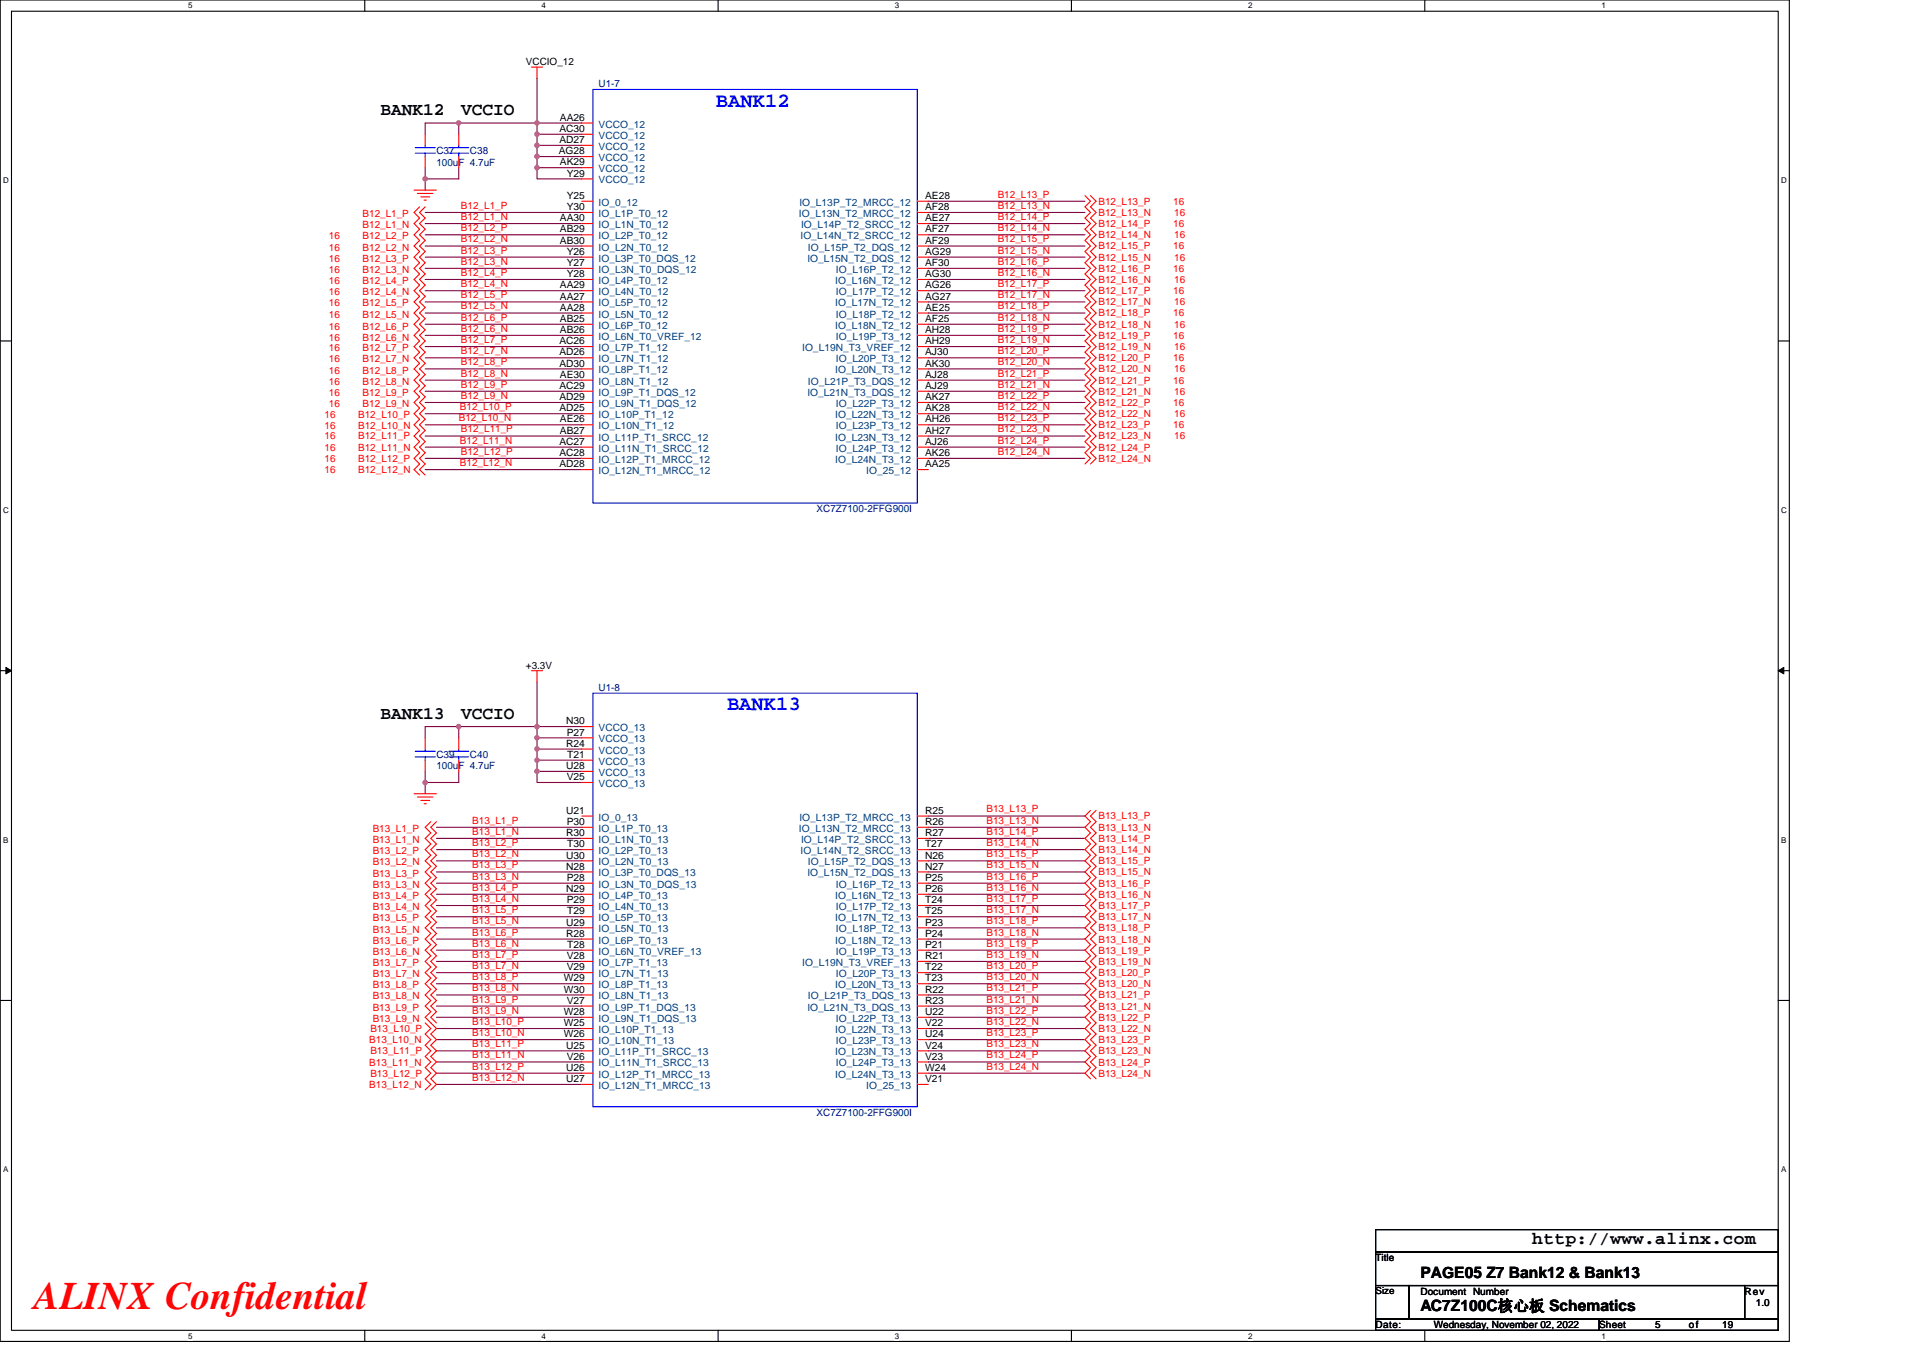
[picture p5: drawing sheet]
<svg xmlns="http://www.w3.org/2000/svg" width="297mm" height="210mm" viewBox="0 0 297 210" stroke-linecap="round" stroke-linejoin="round" font-family="sans-serif">
<defs><g id="words">
<text font-size="6" fill="#f00" x="5.2" y="202.3">ALINX Confidential</text>
<g font-size="3.2" fill="#00f">
<text x="110.6" y="16.5">BANK12</text>
<text x="112.3" y="109.7">BANK13</text>
</g>
<g font-size="2.8">
<text x="58.8" y="17.8">BANK12</text>
<text x="71.2" y="17.8">VCCIO</text>
<text x="58.8" y="111.1">BANK13</text>
<text x="71.2" y="111.1">VCCIO</text>
<text x="236.7" y="192.3">http://www.alinx.com</text>
</g>
<g font-size="2.4">
<text x="219.4" y="197.4">PAGE05 Z7 Bank12 &amp; Bank13</text>
<text x="219.4" y="202.6">AC7Z100C核心板 Schematics</text>
</g>
<g font-size="1.5">
<text x="81.2" y="10">VCCIO_12</text>
<text x="86.3" y="23.8">AG28</text>
<text x="86.4" y="20.4">AC30</text>
<text x="86.4" y="22.1">AD27</text>
<text x="86.5" y="18.6">AA26</text>
<text x="86.5" y="25.5">AK29</text>
<text x="87.5" y="27.3">Y29</text>
<text x="86.5" y="34.2">AA30</text>
<text x="86.5" y="35.9">AB29</text>
<text x="87.5" y="30.7">Y25</text>
<text x="87.5" y="32.5">Y30</text>
<text x="142.9" y="34.2">AE27</text>
<text x="142.9" y="35.9">AF27</text>
<text x="142.9" y="30.7">AE28</text>
<text x="142.9" y="32.5">AF28</text>
<text x="86.5" y="37.7">AB30</text>
<text x="87.5" y="39.4">Y26</text>
<text x="87.5" y="41.1">Y27</text>
<text x="142.9" y="37.7">AF29</text>
<text x="142.9" y="39.4">AG29</text>
<text x="142.9" y="41.1">AF30</text>
<text x="86.5" y="44.6">AA29</text>
<text x="86.5" y="46.3">AA27</text>
<text x="87.5" y="42.8">Y28</text>
<text x="142.9" y="42.8">AG30</text>
<text x="142.9" y="46.3">AG27</text>
<text x="142.9" y="44.6">AG26</text>
<text x="86.4" y="53.2">AC26</text>
<text x="86.5" y="48">AA28</text>
<text x="86.5" y="49.7">AB25</text>
<text x="86.5" y="51.5">AB26</text>
<text x="142.9" y="49.7">AF25</text>
<text x="142.9" y="53.2">AH29</text>
<text x="142.9" y="48">AE25</text>
<text x="142.9" y="51.5">AH28</text>
<text x="86.4" y="54.9">AD26</text>
<text x="86.4" y="56.6">AD30</text>
<text x="86.5" y="58.4">AE30</text>
<text x="142.9" y="56.6">AK30</text>
<text x="142.9" y="54.9">AJ30</text>
<text x="142.9" y="58.4">AJ28</text>
<text x="86.4" y="60.1">AC29</text>
<text x="86.4" y="61.8">AD29</text>
<text x="86.4" y="63.6">AD25</text>
<text x="86.5" y="65.3">AE26</text>
<text x="142.9" y="63.6">AK28</text>
<text x="142.9" y="60.1">AJ29</text>
<text x="142.9" y="61.8">AK27</text>
<text x="142.9" y="65.3">AH26</text>
<text x="86.4" y="68.7">AC27</text>
<text x="86.4" y="70.5">AC28</text>
<text x="86.5" y="67">AB27</text>
<text x="142.9" y="67">AH27</text>
<text x="142.9" y="70.5">AK26</text>
<text x="142.9" y="68.7">AJ26</text>
<text x="86.4" y="72.2">AD28</text>
<text x="142.9" y="72.2">AA25</text>
<text x="81.2" y="103.3">+3.3V</text>
<text x="87.5" y="111.9">N30</text>
<text x="87.5" y="113.6">P27</text>
<text x="87.5" y="115.4">R24</text>
<text x="87.5" y="118.8">U28</text>
<text x="87.6" y="117.1">T21</text>
<text x="87.5" y="125.7">U21</text>
<text x="87.5" y="120.5">V25</text>
<text x="142.9" y="125.7">R25</text>
<text x="87.5" y="129.2">R30</text>
<text x="87.5" y="127.5">P30</text>
<text x="87.6" y="130.9">T30</text>
<text x="142.9" y="129.2">R27</text>
<text x="142.9" y="130.9">T27</text>
<text x="142.9" y="127.5">R26</text>
<text x="87.5" y="132.7">U30</text>
<text x="87.5" y="134.4">N28</text>
<text x="87.5" y="137.8">N29</text>
<text x="87.5" y="136.1">P28</text>
<text x="142.9" y="137.8">P26</text>
<text x="142.9" y="132.7">N26</text>
<text x="142.9" y="134.4">N27</text>
<text x="142.9" y="136.1">P25</text>
<text x="87.5" y="143">U29</text>
<text x="87.5" y="139.6">P29</text>
<text x="87.6" y="141.3">T29</text>
<text x="142.9" y="141.3">T25</text>
<text x="142.9" y="139.6">T24</text>
<text x="142.9" y="143">P23</text>
<text x="87.5" y="144.7">R28</text>
<text x="87.5" y="148.2">V28</text>
<text x="87.5" y="149.9">V29</text>
<text x="87.6" y="146.5">T28</text>
<text x="142.9" y="144.7">P24</text>
<text x="142.9" y="148.2">R21</text>
<text x="142.9" y="146.5">P21</text>
<text x="142.9" y="149.9">T22</text>
<text x="87.1" y="151.6">W29</text>
<text x="87.1" y="153.4">W30</text>
<text x="87.5" y="155.1">V27</text>
<text x="142.9" y="151.6">T23</text>
<text x="142.9" y="153.4">R22</text>
<text x="142.9" y="155.1">R23</text>
<text x="87.1" y="156.8">W28</text>
<text x="87.1" y="158.6">W25</text>
<text x="87.1" y="160.3">W26</text>
<text x="142.9" y="158.6">V22</text>
<text x="142.9" y="156.8">U22</text>
<text x="142.9" y="160.3">U24</text>
<text x="87.5" y="162">U25</text>
<text x="87.5" y="165.5">U26</text>
<text x="87.5" y="167.2">U27</text>
<text x="87.5" y="163.7">V26</text>
<text x="142.9" y="167.2">V21</text>
<text x="142.9" y="162">V24</text>
<text x="142.9" y="165.5">W24</text>
<text x="142.9" y="163.7">V23</text>
<text x="212.5" y="194.9">Title</text>
<text x="212.5" y="200">Size</text>
<text x="219.4" y="200">Document Number</text>
<text x="269.5" y="200">Rev</text>
<text x="271.2" y="201.8">1.0</text>
<text x="212.5" y="205.2">Date:</text>
<text x="221.5" y="205.2">Wednesday, November 02, 2022</text>
<text x="247" y="205.2">Sheet</text>
<text x="255.7" y="205.2">5</text>
<text x="260.9" y="205.2">of</text>
<text x="266" y="205.2">19</text>
</g>
<g font-size="1.5" fill="#000080">
<text x="92.5" y="13.5">U1-7</text>
<text x="67.4" y="23.9">C37</text>
<text x="72.6" y="23.9">C38</text>
<text x="67.4" y="25.6">100uF 4.7uF</text>
<text x="126.1" y="79.1">XC7Z7100-2FFG900I</text>
<text x="92.5" y="106.8">U1-8</text>
<text x="67.4" y="117.1">C39</text>
<text x="67.4" y="118.9">100uF 4.7uF</text>
<text x="72.6" y="117.1">C40</text>
<text x="126.1" y="172.4">XC7Z7100-2FFG900I</text>
</g>
<g font-size="1.5" fill="#004080">
<text x="92.5" y="19.7">VCCO_12</text>
<text x="92.5" y="21.4">VCCO_12</text>
<text x="92.5" y="23.2">VCCO_12</text>
<text x="92.5" y="24.9">VCCO_12</text>
<text x="92.5" y="26.6">VCCO_12</text>
<text x="92.5" y="28.3">VCCO_12</text>
<text x="92.5" y="31.8">IO_0_12</text>
<text x="92.5" y="33.5">IO_L1P_T0_12</text>
<text x="92.5" y="35.2">IO_L1N_T0_12</text>
<text x="123.4" y="33.5">IO_L13N_T2_MRCC_12</text>
<text x="123.5" y="31.8">IO_L13P_T2_MRCC_12</text>
<text x="123.7" y="35.2">IO_L14P_T2_SRCC_12</text>
<text x="92.5" y="37">IO_L2P_T0_12</text>
<text x="92.5" y="38.7">IO_L2N_T0_12</text>
<text x="92.5" y="40.4">IO_L3P_T0_DQS_12</text>
<text x="123.7" y="37">IO_L14N_T2_SRCC_12</text>
<text x="124.7" y="40.4">IO_L15N_T2_DQS_12</text>
<text x="124.8" y="38.7">IO_L15P_T2_DQS_12</text>
<text x="92.5" y="42.2">IO_L3N_T0_DQS_12</text>
<text x="92.5" y="43.9">IO_L4P_T0_12</text>
<text x="92.5" y="45.6">IO_L4N_T0_12</text>
<text x="92.5" y="47.3">IO_L5P_T0_12</text>
<text x="129" y="43.9">IO_L16N_T2_12</text>
<text x="129" y="47.3">IO_L17N_T2_12</text>
<text x="129.1" y="42.2">IO_L16P_T2_12</text>
<text x="129.1" y="45.6">IO_L17P_T2_12</text>
<text x="92.5" y="49.1">IO_L5N_T0_12</text>
<text x="92.5" y="50.8">IO_L6P_T0_12</text>
<text x="92.5" y="52.5">IO_L6N_T0_VREF_12</text>
<text x="129" y="50.8">IO_L18N_T2_12</text>
<text x="129.1" y="49.1">IO_L18P_T2_12</text>
<text x="129.1" y="52.5">IO_L19P_T3_12</text>
<text x="92.5" y="54.3">IO_L7P_T1_12</text>
<text x="92.5" y="56">IO_L7N_T1_12</text>
<text x="92.5" y="57.7">IO_L8P_T1_12</text>
<text x="92.5" y="59.4">IO_L8N_T1_12</text>
<text x="123.9" y="54.3">IO_L19N_T3_VREF_12</text>
<text x="124.8" y="59.4">IO_L21P_T3_DQS_12</text>
<text x="129" y="57.7">IO_L20N_T3_12</text>
<text x="129.1" y="56">IO_L20P_T3_12</text>
<text x="92.5" y="61.2">IO_L9P_T1_DQS_12</text>
<text x="92.5" y="62.9">IO_L9N_T1_DQS_12</text>
<text x="92.5" y="64.6">IO_L10P_T1_12</text>
<text x="124.7" y="61.2">IO_L21N_T3_DQS_12</text>
<text x="129" y="64.6">IO_L22N_T3_12</text>
<text x="129.1" y="62.9">IO_L22P_T3_12</text>
<text x="92.5" y="66.3">IO_L10N_T1_12</text>
<text x="92.5" y="68.1">IO_L11P_T1_SRCC_12</text>
<text x="92.5" y="69.8">IO_L11N_T1_SRCC_12</text>
<text x="92.5" y="71.5">IO_L12P_T1_MRCC_12</text>
<text x="129" y="68.1">IO_L23N_T3_12</text>
<text x="129" y="71.5">IO_L24N_T3_12</text>
<text x="129.1" y="66.3">IO_L23P_T3_12</text>
<text x="129.1" y="69.8">IO_L24P_T3_12</text>
<text x="92.5" y="73.3">IO_L12N_T1_MRCC_12</text>
<text x="133.8" y="73.3">IO_25_12</text>
<text x="92.5" y="113">VCCO_13</text>
<text x="92.5" y="114.7">VCCO_13</text>
<text x="92.5" y="116.4">VCCO_13</text>
<text x="92.5" y="118.2">VCCO_13</text>
<text x="92.5" y="119.9">VCCO_13</text>
<text x="92.5" y="121.6">VCCO_13</text>
<text x="92.5" y="126.8">IO_0_13</text>
<text x="92.5" y="128.5">IO_L1P_T0_13</text>
<text x="92.5" y="130.2">IO_L1N_T0_13</text>
<text x="92.5" y="132">IO_L2P_T0_13</text>
<text x="123.4" y="128.5">IO_L13N_T2_MRCC_13</text>
<text x="123.5" y="126.8">IO_L13P_T2_MRCC_13</text>
<text x="123.7" y="132">IO_L14N_T2_SRCC_13</text>
<text x="123.7" y="130.2">IO_L14P_T2_SRCC_13</text>
<text x="92.5" y="133.7">IO_L2N_T0_13</text>
<text x="92.5" y="135.4">IO_L3P_T0_DQS_13</text>
<text x="92.5" y="137.2">IO_L3N_T0_DQS_13</text>
<text x="124.7" y="135.4">IO_L15N_T2_DQS_13</text>
<text x="124.8" y="133.7">IO_L15P_T2_DQS_13</text>
<text x="129.1" y="137.2">IO_L16P_T2_13</text>
<text x="92.5" y="138.9">IO_L4P_T0_13</text>
<text x="92.5" y="140.6">IO_L4N_T0_13</text>
<text x="92.5" y="142.3">IO_L5P_T0_13</text>
<text x="129" y="138.9">IO_L16N_T2_13</text>
<text x="129" y="142.3">IO_L17N_T2_13</text>
<text x="129.1" y="140.6">IO_L17P_T2_13</text>
<text x="92.5" y="144.1">IO_L5N_T0_13</text>
<text x="92.5" y="145.8">IO_L6P_T0_13</text>
<text x="92.5" y="147.5">IO_L6N_T0_VREF_13</text>
<text x="92.5" y="149.2">IO_L7P_T1_13</text>
<text x="123.9" y="149.2">IO_L19N_T3_VREF_13</text>
<text x="129" y="145.8">IO_L18N_T2_13</text>
<text x="129.1" y="144.1">IO_L18P_T2_13</text>
<text x="129.1" y="147.5">IO_L19P_T3_13</text>
<text x="92.5" y="151">IO_L7N_T1_13</text>
<text x="92.5" y="152.7">IO_L8P_T1_13</text>
<text x="92.5" y="154.4">IO_L8N_T1_13</text>
<text x="124.8" y="154.4">IO_L21P_T3_DQS_13</text>
<text x="129" y="152.7">IO_L20N_T3_13</text>
<text x="129.1" y="151">IO_L20P_T3_13</text>
<text x="92.5" y="156.1">IO_L9P_T1_DQS_13</text>
<text x="92.5" y="157.9">IO_L9N_T1_DQS_13</text>
<text x="92.5" y="159.6">IO_L10P_T1_13</text>
<text x="92.5" y="161.3">IO_L10N_T1_13</text>
<text x="124.7" y="156.1">IO_L21N_T3_DQS_13</text>
<text x="129" y="159.6">IO_L22N_T3_13</text>
<text x="129.1" y="157.9">IO_L22P_T3_13</text>
<text x="129.1" y="161.3">IO_L23P_T3_13</text>
<text x="92.5" y="163.1">IO_L11P_T1_SRCC_13</text>
<text x="92.5" y="164.8">IO_L11N_T1_SRCC_13</text>
<text x="92.5" y="166.5">IO_L12P_T1_MRCC_13</text>
<text x="129" y="163.1">IO_L23N_T3_13</text>
<text x="129" y="166.5">IO_L24N_T3_13</text>
<text x="129.1" y="164.8">IO_L24P_T3_13</text>
<text x="92.5" y="168.3">IO_L12N_T1_MRCC_13</text>
<text x="133.8" y="168.3">IO_25_13</text>
</g>
<g font-size="1.5" fill="#f00">
<text x="56" y="33.5">B12_L1_P</text>
<text x="56" y="35.3">B12_L1_N</text>
<text x="71.2" y="32.3">B12_L1_P</text>
<text x="71.2" y="34">B12_L1_N</text>
<text x="71.2" y="35.7">B12_L2_P</text>
<text x="154.1" y="30.5">B12_L13_P</text>
<text x="154.1" y="32.3">B12_L13_N</text>
<text x="154.1" y="34">B12_L14_P</text>
<text x="154.1" y="35.7">B12_L14_N</text>
<text x="169.7" y="31.6">B12_L13_P</text>
<text x="169.7" y="33.4">B12_L13_N</text>
<text x="169.7" y="35.1">B12_L14_P</text>
<text x="181.2" y="31.6">16</text>
<text x="181.2" y="35.1">16</text>
<text x="181.4" y="33.4">16</text>
<text x="50.8" y="37">16</text>
<text x="50.8" y="38.7">16</text>
<text x="50.8" y="40.4">16</text>
<text x="56" y="37">B12_L2_P</text>
<text x="56" y="38.7">B12_L2_N</text>
<text x="56" y="40.4">B12_L3_P</text>
<text x="71.2" y="37.5">B12_L2_N</text>
<text x="71.2" y="39.2">B12_L3_P</text>
<text x="71.2" y="40.9">B12_L3_N</text>
<text x="154.1" y="40.9">B12_L16_P</text>
<text x="154.1" y="37.5">B12_L15_P</text>
<text x="154.1" y="39.2">B12_L15_N</text>
<text x="169.7" y="36.8">B12_L14_N</text>
<text x="169.7" y="38.5">B12_L15_P</text>
<text x="169.7" y="40.3">B12_L15_N</text>
<text x="169.7" y="42">B12_L16_P</text>
<text x="181.2" y="38.5">16</text>
<text x="181.2" y="42">16</text>
<text x="181.4" y="36.8">16</text>
<text x="181.4" y="40.3">16</text>
<text x="50.8" y="42.2">16</text>
<text x="50.8" y="43.9">16</text>
<text x="50.8" y="45.6">16</text>
<text x="50.8" y="47.3">16</text>
<text x="56" y="42.2">B12_L3_N</text>
<text x="56" y="43.9">B12_L4_P</text>
<text x="56" y="45.6">B12_L4_N</text>
<text x="56" y="47.3">B12_L5_P</text>
<text x="71.2" y="42.6">B12_L4_P</text>
<text x="71.2" y="44.4">B12_L4_N</text>
<text x="71.2" y="46.1">B12_L5_P</text>
<text x="71.2" y="47.8">B12_L5_N</text>
<text x="154.1" y="42.6">B12_L16_N</text>
<text x="154.1" y="44.4">B12_L17_P</text>
<text x="154.1" y="46.1">B12_L17_N</text>
<text x="154.1" y="47.8">B12_L18_P</text>
<text x="169.7" y="43.7">B12_L16_N</text>
<text x="169.7" y="45.4">B12_L17_P</text>
<text x="169.7" y="47.2">B12_L17_N</text>
<text x="181.2" y="45.4">16</text>
<text x="181.4" y="43.7">16</text>
<text x="181.4" y="47.2">16</text>
<text x="50.8" y="49.1">16</text>
<text x="50.8" y="51">16</text>
<text x="50.8" y="52.7">16</text>
<text x="56" y="49.1">B12_L5_N</text>
<text x="56" y="51">B12_L6_P</text>
<text x="56" y="52.7">B12_L6_N</text>
<text x="71.2" y="49.6">B12_L6_P</text>
<text x="71.2" y="51.3">B12_L6_N</text>
<text x="71.2" y="53">B12_L7_P</text>
<text x="154.1" y="49.6">B12_L18_N</text>
<text x="154.1" y="51.3">B12_L19_P</text>
<text x="154.1" y="53">B12_L19_N</text>
<text x="169.7" y="48.9">B12_L18_P</text>
<text x="169.7" y="50.6">B12_L18_N</text>
<text x="169.7" y="52.4">B12_L19_P</text>
<text x="181.2" y="48.9">16</text>
<text x="181.2" y="52.4">16</text>
<text x="181.4" y="50.6">16</text>
<text x="50.8" y="54.3">16</text>
<text x="50.8" y="56">16</text>
<text x="50.8" y="57.7">16</text>
<text x="50.8" y="59.4">16</text>
<text x="56" y="54.3">B12_L7_P</text>
<text x="56" y="56">B12_L7_N</text>
<text x="56" y="57.7">B12_L8_P</text>
<text x="56" y="59.4">B12_L8_N</text>
<text x="71.2" y="54.7">B12_L7_N</text>
<text x="71.2" y="56.5">B12_L8_P</text>
<text x="71.2" y="58.2">B12_L8_N</text>
<text x="71.2" y="59.9">B12_L9_P</text>
<text x="154.1" y="54.7">B12_L20_P</text>
<text x="154.1" y="56.5">B12_L20_N</text>
<text x="154.1" y="58.2">B12_L21_P</text>
<text x="154.1" y="59.9">B12_L21_N</text>
<text x="169.7" y="54.1">B12_L19_N</text>
<text x="169.7" y="55.8">B12_L20_P</text>
<text x="169.7" y="57.5">B12_L20_N</text>
<text x="169.7" y="59.3">B12_L21_P</text>
<text x="181.2" y="55.8">16</text>
<text x="181.2" y="59.3">16</text>
<text x="181.4" y="54.1">16</text>
<text x="181.4" y="57.5">16</text>
<text x="50.1" y="64.6">16</text>
<text x="50.8" y="61.2">16</text>
<text x="50.8" y="62.9">16</text>
<text x="55.3" y="64.6">B12_L10_P</text>
<text x="56" y="61.2">B12_L9_P</text>
<text x="56" y="62.9">B12_L9_N</text>
<text x="70.9" y="65.1">B12_L10_N</text>
<text x="71" y="63.4">B12_L10_P</text>
<text x="71.2" y="61.6">B12_L9_N</text>
<text x="154.1" y="61.6">B12_L22_P</text>
<text x="154.1" y="63.4">B12_L22_N</text>
<text x="154.1" y="65.1">B12_L23_P</text>
<text x="169.7" y="61">B12_L21_N</text>
<text x="169.7" y="62.7">B12_L22_P</text>
<text x="169.7" y="64.5">B12_L22_N</text>
<text x="181.2" y="62.7">16</text>
<text x="181.4" y="61">16</text>
<text x="181.4" y="64.5">16</text>
<text x="50.1" y="66.4">16</text>
<text x="50.1" y="67.9">16</text>
<text x="50.1" y="69.6">16</text>
<text x="50.1" y="71.4">16</text>
<text x="55.3" y="66.4">B12_L10_N</text>
<text x="55.3" y="67.9">B12_L11_P</text>
<text x="55.3" y="69.6">B12_L11_N</text>
<text x="55.3" y="71.4">B12_L12_P</text>
<text x="71" y="68.5">B12_L11_N</text>
<text x="71.2" y="66.8">B12_L11_P</text>
<text x="71.2" y="70.3">B12_L12_P</text>
<text x="154.1" y="66.8">B12_L23_N</text>
<text x="154.1" y="68.5">B12_L24_P</text>
<text x="154.1" y="70.3">B12_L24_N</text>
<text x="169.7" y="66.2">B12_L23_P</text>
<text x="169.7" y="67.9">B12_L23_N</text>
<text x="169.7" y="69.6">B12_L24_P</text>
<text x="169.7" y="71.4">B12_L24_N</text>
<text x="181.2" y="66.2">16</text>
<text x="181.4" y="67.9">16</text>
<text x="50.1" y="73.1">16</text>
<text x="55.3" y="73.1">B12_L12_N</text>
<text x="71" y="72">B12_L12_N</text>
<text x="152.4" y="125.5">B13_L13_P</text>
<text x="57.6" y="132">B13_L2_P</text>
<text x="57.6" y="128.5">B13_L1_P</text>
<text x="57.6" y="130.3">B13_L1_N</text>
<text x="72.9" y="127.3">B13_L1_P</text>
<text x="72.9" y="129">B13_L1_N</text>
<text x="72.9" y="130.7">B13_L2_P</text>
<text x="152.4" y="127.3">B13_L13_N</text>
<text x="152.4" y="129">B13_L14_P</text>
<text x="152.4" y="130.7">B13_L14_N</text>
<text x="169.7" y="126.6">B13_L13_P</text>
<text x="169.7" y="128.4">B13_L13_N</text>
<text x="169.7" y="130.1">B13_L14_P</text>
<text x="169.7" y="131.8">B13_L14_N</text>
<text x="57.6" y="133.7">B13_L2_N</text>
<text x="57.6" y="135.4">B13_L3_P</text>
<text x="57.6" y="137.2">B13_L3_N</text>
<text x="72.9" y="132.5">B13_L2_N</text>
<text x="72.9" y="134.2">B13_L3_P</text>
<text x="72.9" y="135.9">B13_L3_N</text>
<text x="72.9" y="137.6">B13_L4_P</text>
<text x="152.4" y="132.5">B13_L15_P</text>
<text x="152.4" y="134.2">B13_L15_N</text>
<text x="152.4" y="135.9">B13_L16_P</text>
<text x="152.4" y="137.6">B13_L16_N</text>
<text x="169.7" y="133.5">B13_L15_P</text>
<text x="169.7" y="135.3">B13_L15_N</text>
<text x="169.7" y="137">B13_L16_P</text>
<text x="57.6" y="138.9">B13_L4_P</text>
<text x="57.6" y="140.6">B13_L4_N</text>
<text x="57.6" y="142.3">B13_L5_P</text>
<text x="72.9" y="139.4">B13_L4_N</text>
<text x="72.9" y="141.1">B13_L5_P</text>
<text x="72.9" y="142.8">B13_L5_N</text>
<text x="152.4" y="139.4">B13_L17_P</text>
<text x="152.4" y="141.1">B13_L17_N</text>
<text x="152.4" y="142.8">B13_L18_P</text>
<text x="169.7" y="138.7">B13_L16_N</text>
<text x="169.7" y="140.4">B13_L17_P</text>
<text x="169.7" y="142.2">B13_L17_N</text>
<text x="169.7" y="143.9">B13_L18_P</text>
<text x="57.6" y="144.1">B13_L5_N</text>
<text x="57.6" y="145.8">B13_L6_P</text>
<text x="57.6" y="147.5">B13_L6_N</text>
<text x="57.6" y="149.2">B13_L7_P</text>
<text x="72.9" y="144.5">B13_L6_P</text>
<text x="72.9" y="146.3">B13_L6_N</text>
<text x="72.9" y="148">B13_L7_P</text>
<text x="72.9" y="149.7">B13_L7_N</text>
<text x="152.4" y="144.5">B13_L18_N</text>
<text x="152.4" y="146.3">B13_L19_P</text>
<text x="152.4" y="148">B13_L19_N</text>
<text x="152.4" y="149.7">B13_L20_P</text>
<text x="169.7" y="145.6">B13_L18_N</text>
<text x="169.7" y="147.4">B13_L19_P</text>
<text x="169.7" y="149.1">B13_L19_N</text>
<text x="57.6" y="151">B13_L7_N</text>
<text x="57.6" y="152.7">B13_L8_P</text>
<text x="57.6" y="154.4">B13_L8_N</text>
<text x="72.9" y="151.4">B13_L8_P</text>
<text x="72.9" y="153.2">B13_L8_N</text>
<text x="72.9" y="154.9">B13_L9_P</text>
<text x="152.4" y="151.4">B13_L20_N</text>
<text x="152.4" y="153.2">B13_L21_P</text>
<text x="152.4" y="154.9">B13_L21_N</text>
<text x="169.7" y="150.8">B13_L20_P</text>
<text x="169.7" y="152.5">B13_L20_N</text>
<text x="169.7" y="154.3">B13_L21_P</text>
<text x="169.7" y="156">B13_L21_N</text>
<text x="57" y="161.2">B13_L10_N</text>
<text x="57.2" y="159.4">B13_L10_P</text>
<text x="57.6" y="156.2">B13_L9_P</text>
<text x="57.6" y="157.9">B13_L9_N</text>
<text x="72.9" y="156.6">B13_L9_N</text>
<text x="72.9" y="158.4">B13_L10_P</text>
<text x="72.9" y="160.1">B13_L10_N</text>
<text x="72.9" y="161.8">B13_L11_P</text>
<text x="152.4" y="156.6">B13_L22_P</text>
<text x="152.4" y="158.4">B13_L22_N</text>
<text x="152.4" y="160.1">B13_L23_P</text>
<text x="152.4" y="161.8">B13_L23_N</text>
<text x="169.7" y="157.7">B13_L22_P</text>
<text x="169.7" y="159.4">B13_L22_N</text>
<text x="169.7" y="161.2">B13_L23_P</text>
<text x="57" y="164.6">B13_L11_N</text>
<text x="57.2" y="162.9">B13_L11_P</text>
<text x="57.2" y="166.3">B13_L12_P</text>
<text x="72.9" y="163.5">B13_L11_N</text>
<text x="72.9" y="167">B13_L12_N</text>
<text x="72.9" y="165.3">B13_L12_P</text>
<text x="152.4" y="163.5">B13_L24_P</text>
<text x="152.4" y="165.3">B13_L24_N</text>
<text x="169.7" y="162.9">B13_L23_N</text>
<text x="169.7" y="164.6">B13_L24_P</text>
<text x="169.7" y="166.3">B13_L24_N</text>
<text x="57" y="168.1">B13_L12_N</text>
</g>
<g font-size="1.2">
<text x="29.1" y="1.3">5</text>
<text x="83.6" y="1.3">4</text>
<text x="138.2" y="1.3">3</text>
<text x="192.8" y="1.3">2</text>
<text x="247.4" y="1.3">1</text>
<text x=".5" y="28.3">D</text>
<text x="275.1" y="28.3">D</text>
<text x=".5" y="79.2">C</text>
<text x="275.1" y="79.2">C</text>
<text x=".5" y="130.2">B</text>
<text x="275.1" y="130.2">B</text>
<text x=".5" y="181.1">A</text>
<text x="275.1" y="181.1">A</text>
<text x="29.1" y="206.8">5</text>
<text x="83.6" y="206.8">4</text>
<text x="138.2" y="206.8">3</text>
<text x="192.8" y="206.8">2</text>
<text x="247.4" y="206.8">1</text>
</g>
</g></defs>
<path d="M0 0h276.4v207.3h-276.4zM1.8 1.7h272.9v203.8h-272.9z" fill="none" stroke="#000" stroke-width=".17"/>
<g fill="#fff">
<path d="M29.1 .2h.6v1.4h-.6z"/>
<path d="M29.1 205.7h.6v1.4h-.6z"/>
</g>
<path d="M56.3 0v1.7M56.3 205.5v1.8" fill="none" stroke="#000" stroke-width=".17"/>
<g fill="#fff">
<path d="M83.6 .2h.7v1.4h-.7z"/>
<path d="M83.6 205.7h.7v1.4h-.7z"/>
</g>
<path d="M110.9 0v1.7M110.9 205.5v1.8" fill="none" stroke="#000" stroke-width=".17"/>
<g fill="#fff">
<path d="M138.2 .2h.7v1.4h-.7z"/>
<path d="M138.2 205.7h.7v1.4h-.7z"/>
</g>
<path d="M165.5 0v1.7M165.5 205.5v1.8" fill="none" stroke="#000" stroke-width=".17"/>
<g fill="#fff">
<path d="M192.8 .2h.6v1.4h-.6z"/>
<path d="M192.8 205.7h.6v1.4h-.6z"/>
</g>
<path d="M220.1 0v1.7M220.1 205.5v1.8" fill="none" stroke="#000" stroke-width=".17"/>
<g fill="#fff">
<path d="M247.4 .2h.6v1.4h-.6z"/>
<path d="M247.4 205.7h.6v1.4h-.6z"/>
<path d="M.5 27.2h.8v1.4h-.8z"/>
<path d="M275.1 27.2h.9v1.4h-.9z"/>
<path d="M.5 78.1h.8v1.4h-.8z"/>
<path d="M275.1 78.1h.9v1.4h-.9z"/>
</g>
<path d="M0 52.7h1.8M274.7 52.7h1.7" fill="none" stroke="#000" stroke-width=".17"/>
<g fill="#fff">
<path d="M.5 129.1h.8v1.4h-.8z"/>
<path d="M275.1 129.1h.8v1.4h-.8z"/>
</g>
<path d="M0 103.6h1.8M274.7 103.6h1.7" fill="none" stroke="#000" stroke-width=".17"/>
<path d="M.9 103.1l.9 .5-.9 .5zM274.7 103.6l.8-.5v1z" fill="#000" stroke="#000" stroke-width=".15"/>
<g fill="#fff">
<path d="M.5 180h.8v1.4h-.8z"/>
<path d="M275.1 180h.8v1.4h-.8z"/>
</g>
<path d="M0 154.6h1.8M274.7 154.6h1.7M212.5 190h62.2v3.5h-62.2zM212.5 193.5h62.2v5.1h-62.2zM212.5 198.6h5.2v5.2h-5.2zM217.7 198.6h51.8v5.2h-51.8zM269.5 198.6h5.2v5.2h-5.2zM212.5 203.8h34.5v1.7h-34.5zM247 203.8h27.7v1.7h-27.7z" fill="none" stroke="#000" stroke-width=".17"/>
<g fill="none" stroke="#800040" stroke-width=".17">
<path d="M70.9 19h12v1.7M70.9 19h-5.2v1.7M70.9 19v1.7M82.9 12.1v6.9h7M65.7 25.9v1.7M65.7 27.6v1.8M65.7 32.8h24.2M65.7 34.5h24.2M65.7 36.3h24.2M65.7 38h24.2M65.7 39.7h24.2M70.9 25.9v1.7h-5.2"/>
<path d="M82.9 25.9v1.7h7M82.9 24.2v1.7h7M82.9 22.5v1.7h7M82.9 20.7v1.8h7M82.9 20.7h7M143.4 31.1h24.2M143.4 32.8h24.2M143.4 34.5h24.2M143.4 36.3h24.2M143.4 38h24.2M143.4 39.7h24.2M65.7 41.5h24.2"/>
<path d="M65.7 43.2h24.2M65.7 44.9h24.2M65.7 46.7h24.2M65.7 48.4h24.2M65.7 50.1h24.2M65.7 51.8h24.2M65.7 53.6h24.2M65.7 55.3h24.2M65.7 57h24.2M65.7 58.7h24.2M143.4 41.5h24.2M143.4 43.2h24.2"/>
<path d="M143.4 44.9h24.2M143.4 46.7h24.2M143.4 48.4h24.2M143.4 50.1h24.2M143.4 51.8h24.2M143.4 53.6h24.2M143.4 55.3h24.2M143.4 57h24.2M143.4 58.7h24.2M65.7 60.5h24.2M65.7 62.2h24.2M65.7 63.9h24.2"/>
<path d="M65.7 65.6h24.2M65.7 67.4h24.2M65.7 69.1h24.2M65.7 70.8h24.2M65.7 72.6h24.2M143.4 60.5h24.2M143.4 62.2h24.2M143.4 63.9h24.2M143.4 65.6h24.2M143.4 67.4h24.2M143.4 69.1h24.2M143.4 70.8h24.2"/>
<path d="M65.7 119.2v1.7M70.9 112.3h12v1.7h7M70.9 112.3h-5.2v1.7M70.9 119.2v1.7h-5.2M70.9 112.3v1.7M82.9 119.2v1.7h7M82.9 119.2h7M82.9 117.5h7M82.9 115.7h7M82.9 117.5v1.7M82.9 115.7v1.8M82.9 114v1.7"/>
<path d="M82.9 105.4v6.9h7M65.7 120.9v1.7M67.4 127.8h22.5M67.4 129.5h22.5M67.4 131.3h22.5M67.4 133h22.5M67.4 134.7h22.5M67.4 136.5h22.5M67.4 138.2h22.5M67.4 139.9h22.5M143.4 127.8h24.2M143.4 126.1h24.2"/>
<path d="M143.4 129.5h24.2M143.4 131.3h24.2M143.4 133h24.2M143.4 134.7h24.2M143.4 136.5h24.2M143.4 138.2h24.2M143.4 139.9h24.2M67.4 141.6h22.5M67.4 143.4h22.5M67.4 145.1h22.5M67.4 146.8h22.5M67.4 148.5h22.5"/>
<path d="M67.4 150.3h22.5M67.4 152h22.5M67.4 153.7h22.5M67.4 155.4h22.5M67.4 157.2h22.5M67.4 158.9h22.5M143.4 141.6h24.2M143.4 143.4h24.2M143.4 145.1h24.2M143.4 146.8h24.2M143.4 148.5h24.2M143.4 150.3h24.2"/>
<path d="M143.4 152h24.2M143.4 153.7h24.2M143.4 155.4h24.2M143.4 157.2h24.2M143.4 158.9h24.2M67.4 160.6h22.5M67.4 162.4h22.5M67.4 164.1h22.5M67.4 167.6h22.5M67.4 165.8h22.5M143.4 160.6h24.2M143.4 162.4h24.2"/>
<path d="M143.4 164.1h24.2M143.4 165.8h24.2"/>
</g>
<g fill="#f0f" stroke="#f0f" stroke-width=".17">
<circle cx="70.8" cy="19" r=".33"/>
<circle cx="65.7" cy="27.6" r=".33"/>
<circle cx="82.9" cy="25.9" r=".34"/>
<circle cx="82.9" cy="24.2" r=".34"/>
<circle cx="82.9" cy="22.5" r=".34"/>
<circle cx="82.9" cy="20.7" r=".34"/>
<circle cx="83" cy="19" r=".33"/>
<circle cx="70.8" cy="112.3" r=".34"/>
<circle cx="65.7" cy="120.9" r=".34"/>
<circle cx="82.9" cy="119.2" r=".34"/>
<circle cx="82.9" cy="117.5" r=".34"/>
<circle cx="82.9" cy="115.7" r=".34"/>
<circle cx="83" cy="114" r=".33"/>
<circle cx="82.9" cy="112.3" r=".34"/>
</g>
<g fill="none" stroke="#f00" stroke-width=".17">
<path d="M82.1 10.4h1.7M82.9 10.4v1.7M89.9 19h1.7M64 29.4h3.4M64.5 29.9h2.4M64.8 32l-.8 .8 .8 .9-.8 .8 .8 .9-.8 .9 .8 .8-.8 .9 .8 .9-.8 .8 .8 .9-.8 .9 .8 .8-.8 .9 .8 .8-.8 .9 .8 .9-.8 .9 .8 .8-.8 .9 .8 .8-.8 .9 .8 .9-.8 .8 .8 .9-.8 .9 .8 .8-.8 .9 .8 .8-.8 .9 .8 .9-.8 .8 .8 .9-.8 .9 .8 .8-.8 .9 .8 .9-.8 .8 .8 .9-.8 .8 .8 .9-.8 .9 .8 .8-.8 .9 .8 .9-.8 .8 .8 .9-.8 .9 .8 .8M65 30.4h1.4M65.5 30.9h.3M65.7 32l-.9 .8 .9 .9-.9 .8 .9 .9-.9 .9 .9 .8-.9 .9 .9 .9-.9 .8 .9 .9-.9 .9 .9 .8-.9 .9 .9 .8-.9 .9 .9 .9-.9 .9 .9 .8-.9 .9 .9 .8-.9 .9 .9 .9-.9 .8 .9 .9-.9 .9 .9 .8-.9 .9 .9 .8-.9 .9 .9 .9-.9 .8 .9 .9-.9 .9 .9 .8-.9 .9 .9 .9-.9 .8 .9 .9-.9 .8 .9 .9-.9 .9 .9 .8-.9 .9 .9 .9-.9 .8 .9 .9-.9 .9 .9 .8M65.7 20.7v1.8M65.7 24.2v1.7M70.9 20.7v1.8"/>
<path d="M70.9 24.2v1.7M89.9 31.1h1.7M89.9 32.8h1.7M89.9 34.5h1.7M89.9 36.3h1.7M89.9 38h1.7M89.9 39.7h1.7M89.9 20.7h1.7M89.9 22.5h1.7M89.9 24.2h1.7M89.9 25.9h1.7M89.9 27.6h1.7"/>
<path d="M141.7 31.1h1.7M141.7 32.8h1.7M141.7 34.5h1.7M141.7 36.3h1.7M141.7 38h1.7M141.7 39.7h1.7M167.6 30.2l.8 .9-.8 .9 .8 .8-.8 .9 .8 .8-.8 .9 .8 .9-.8 .8 .8 .9-.8 .9 .8 .8-.8 .9 .8 .9-.8 .8 .8 .9-.8 .8 .8 .9-.8 .9 .8 .9-.8 .8 .8 .9-.8 .8 .8 .9-.8 .9 .8 .8-.8 .9 .8 .9-.8 .8 .8 .9-.8 .8 .8 .9-.8 .9 .8 .8-.8 .9 .8 .9-.8 .8 .8 .9-.8 .9 .8 .8-.8 .9 .8 .8-.8 .9 .8 .9-.8 .8 .8 .9-.8 .9 .8 .8-.8 .9M168.4 30.2l.9 .9-.9 .9 .9 .8-.9 .9 .9 .8-.9 .9 .9 .9-.9 .8 .9 .9-.9 .9 .9 .8-.9 .9 .9 .9-.9 .8 .9 .9-.9 .8 .9 .9-.9 .9 .9 .9-.9 .8 .9 .9-.9 .8 .9 .9-.9 .9 .9 .8-.9 .9 .9 .9-.9 .8 .9 .9-.9 .8 .9 .9-.9 .9 .9 .8-.9 .9 .9 .9-.9 .8 .9 .9-.9 .9 .9 .8-.9 .9 .9 .8-.9 .9 .9 .9-.9 .8 .9 .9-.9 .9 .9 .8-.9 .9M89.9 41.5h1.7M89.9 43.2h1.7M89.9 44.9h1.7M89.9 46.7h1.7"/>
<path d="M89.9 48.4h1.7M89.9 50.1h1.7M89.9 51.8h1.7M89.9 53.6h1.7M89.9 55.3h1.7M89.9 57h1.7M89.9 58.7h1.7M141.7 41.5h1.7M141.7 43.2h1.7M141.7 44.9h1.7M141.7 46.7h1.7M141.7 48.4h1.7"/>
<path d="M141.7 50.1h1.7M141.7 51.8h1.7M141.7 53.6h1.7M141.7 55.3h1.7M141.7 57h1.7M141.7 58.7h1.7M89.9 60.5h1.7M89.9 62.2h1.7M89.9 63.9h1.7M89.9 65.6h1.7M89.9 67.4h1.7M89.9 69.1h1.7"/>
<path d="M89.9 70.8h1.7M89.9 72.6h1.7M141.7 60.5h1.7M141.7 62.2h1.7M141.7 63.9h1.7M141.7 65.6h1.7M141.7 67.4h1.7M141.7 69.1h1.7M141.7 70.8h1.7M141.7 72.6h1.7M65.7 114v1.7M65.7 117.5v1.7"/>
<path d="M70.9 114v1.7M70.9 117.5v1.7M82.1 103.6h1.7M82.9 103.6v1.8M89.9 112.3h1.7M89.9 114h1.7M89.9 115.7h1.7M89.9 117.5h1.7M89.9 119.2h1.7M64 122.6h3.4M64.5 123.1h2.4M65 123.7h1.4"/>
<path d="M65.5 124.2h.3M66.5 127l-.8 .8 .8 .9-.8 .8 .8 .9-.8 .9 .8 .8-.8 .9 .8 .9-.8 .8 .8 .9-.8 .9 .8 .8-.8 .9 .8 .8-.8 .9 .8 .9-.8 .8 .8 .9-.8 .9 .8 .8-.8 .9 .8 .9-.8 .8 .8 .9-.8 .8 .8 .9-.8 .9 .8 .8-.8 .9 .8 .9-.8 .8 .8 .9-.8 .8 .8 .9-.8 .9 1.7 1.7-.9 .9 .9 .8-.9 .9 .9 .9-.9 .8 .9 .9-.9 .9 .9 .8-.9 .9 .9 .9-.9 .8M67.4 127l-.9 .8 .9 .9-.9 .8 .9 .9-.9 .9 .9 .8-.9 .9 .9 .9-.9 .8 .9 .9-.9 .9 .9 .8-.9 .9 .9 .8-.9 .9 .9 .9-.9 .8 .9 .9-.9 .9 .9 .8-.9 .9 .9 .9-.9 .8 .9 .9-.9 .8 .9 .9-.9 .9 .9 .8-.9 .9 .9 .9-.9 .8 .9 .9-.9 .8 .9 .9-.9 .9 .9 .9M89.9 126.1h1.7M89.9 127.8h1.7M89.9 129.5h1.7M89.9 131.3h1.7M89.9 133h1.7M89.9 134.7h1.7M89.9 136.5h1.7M89.9 138.2h1.7M89.9 139.9h1.7"/>
<path d="M89.9 120.9h1.7M141.7 126.1h1.7M141.7 127.8h1.7M141.7 129.5h1.7M141.7 131.3h1.7M141.7 133h1.7M141.7 134.7h1.7M141.7 136.5h1.7M141.7 138.2h1.7M141.7 139.9h1.7M168.4 125.2l-.8 .9 .8 .9-.8 .8 .8 .9-.8 .8 .8 .9-.8 .9 .8 .8-.8 .9 .8 .9-.8 .8 .8 .9-.8 .9 .8 .8-.8 .9 .8 .8-.8 .9 .8 .9-.8 .8 .8 .9-.8 .9 .8 .8-.8 .9 .8 .9-.8 .8 .8 .9-.8 .8 .8 .9-.8 .9 .8 .8-.8 .9 .8 .9-.8 .8 .8 .9-.8 .8 .8 .9-.8 .9 .8 .9-.8 .8 .8 .9-.8 .8 .8 .9-.8 .9 .8 .8-.8 .9 .8 .9-.8 .8 .8 .9M169.3 125.2l-.9 .9 .9 .9-.9 .8 .9 .9-.9 .8 .9 .9-.9 .9 .9 .8-.9 .9 .9 .9-.9 .8 .9 .9-.9 .9 .9 .8-.9 .9 .9 .8-.9 .9 .9 .9-.9 .8 .9 .9-.9 .9 .9 .8-.9 .9 .9 .9-.9 .8 .9 .9-.9 .8 .9 .9-.9 .9 .9 .8-.9 .9 .9 .9-.9 .8 .9 .9-.9 .8 .9 .9-.9 .9 .9 .9-.9 .8 .9 .9-.9 .8 .9 .9-.9 .9 .9 .8-.9 .9 .9 .9-.9 .8 .9 .9"/>
<path d="M65.7 158.1l.8 .8-.8 .9 .8 .8-.8 .9 .8 .9-.8 .8 .8 .9-.8 .9 .8 .8-.8 .9 .8 .9-.8 .8M89.9 141.6h1.7M89.9 143.4h1.7M89.9 145.1h1.7M89.9 146.8h1.7M89.9 148.5h1.7M89.9 150.3h1.7M89.9 152h1.7M89.9 153.7h1.7M89.9 155.4h1.7M89.9 157.2h1.7M89.9 158.9h1.7"/>
<path d="M141.7 141.6h1.7M141.7 143.4h1.7M141.7 145.1h1.7M141.7 146.8h1.7M141.7 148.5h1.7M141.7 150.3h1.7M141.7 152h1.7M141.7 153.7h1.7M141.7 155.4h1.7M141.7 157.2h1.7M141.7 158.9h1.7M89.9 160.6h1.7"/>
<path d="M89.9 162.4h1.7M89.9 164.1h1.7M89.9 165.8h1.7M89.9 167.6h1.7M141.7 160.6h1.7M141.7 162.4h1.7M141.7 164.1h1.7M141.7 165.8h1.7M141.7 167.6h1.7"/>
</g>
<g fill="none" stroke="#00f" stroke-width=".17">
<path d="M91.6 13.8h50.1v63.9h-50.1zM64.1 23.7h3.1M64.1 22.8h3.1M65.7 22.5v.3M65.7 23.7v.5M69.3 23.7h3.1M69.3 22.8h3.1M70.9 22.5v.3M70.9 23.7v.5M64.1 116.9h3.1M64.1 116.1h3.1M65.7 115.7v.4"/>
<path d="M65.7 116.9v.6M69.3 116.9h3.1M69.3 116.1h3.1M70.9 115.7v.4M70.9 116.9v.6M91.6 107.1h50.1v63.9h-50.1z"/>
</g>
<use href="#words"/>
</svg>
